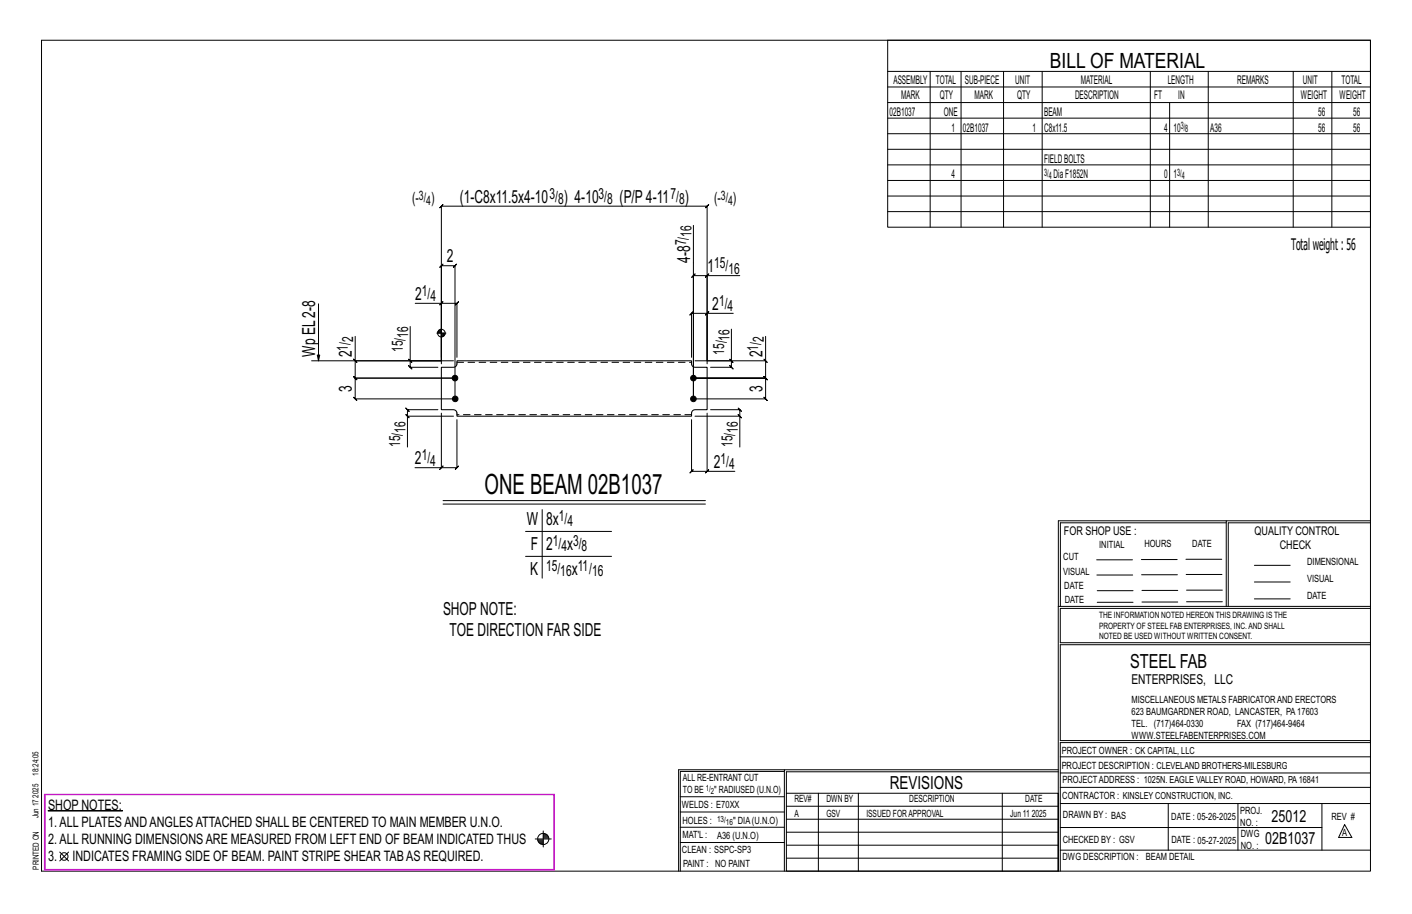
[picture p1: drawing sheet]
<svg xmlns="http://www.w3.org/2000/svg" width="432mm" height="279mm" viewBox="0 0 432 279" stroke-linecap="round" stroke-linejoin="round" font-family="sans-serif">
<defs><g id="words">
<text font-size="8.6" x="148.2" y="151.1">ONE BEAM 02B1037</text>
<text font-size="6.4" x="321.1" y="20.7">BILL OF MATERIAL</text>
<text font-size="5.9" x="345.6" y="204.1">STEEL FAB</text>
<g font-size="5.5">
<text x="140.6" y="62">(1-C8x11.5x4-10</text>
<text x="172.4" y="62">) 4-10</text>
<text x="189.5" y="62">(P/P4-11</text>
<text x="209.4" y="62">)</text>
<text x="136.6" y="80.2">2</text>
<text x="211.1" y="80.3" transform="rotate(-90 211.1 80.3)">4-8</text>
<text x="216.3" y="83.3">1</text>
<text x="127" y="91.7">2</text>
<text x="217.8" y="94.8">2</text>
<text x="96.4" y="109.2" transform="rotate(-90 96.4 109.2)">Wp EL2-8</text>
<text x="107.6" y="109.2" transform="rotate(-90 107.6 109.2)">2</text>
<text x="233.1" y="109.2" transform="rotate(-90 233.1 109.2)">2</text>
<text x="107.6" y="119.8" transform="rotate(-90 107.6 119.8)">3</text>
<text x="233.1" y="119.8" transform="rotate(-90 233.1 119.8)">3</text>
<text x="126.9" y="142">2</text>
<text x="218.3" y="143.1">2</text>
<text x="161.1" y="160.5">W</text>
<text x="167" y="160.5">8x</text>
<text x="162.4" y="168.1">F</text>
<text x="167" y="168.1">2</text>
<text x="173.4" y="168.1">x</text>
<text x="162.2" y="175.7">K</text>
<text x="174.8" y="175.7">x</text>
<text x="135.5" y="187.9">SHOPNOTE:</text>
<text x="137.5" y="194.4">TOE DIRECTION FAR SIDE</text>
<text x="272.2" y="241.1">REVISIONS</text>
</g>
<g font-size="5.1">
<text x="388.9" y="251.3">25012</text>
<text x="386.9" y="258.1">02B1037</text>
</g>
<text font-size="4.9" x="394.8" y="76.4">Totalweight : 56</text>
<g font-size="4.7">
<text x="126" y="62.2">(-</text>
<text x="131.8" y="62.2">)</text>
<text x="168" y="60.8">3/</text>
<text x="170.7" y="62.4">8</text>
<text x="183.1" y="60.8">3/</text>
<text x="185.7" y="62.4">8</text>
<text x="205" y="60.8">7/</text>
<text x="207.7" y="62.4">8</text>
<text x="218.4" y="62.2">(-</text>
<text x="224.1" y="62.2">)</text>
<text x="209.8" y="75" transform="rotate(-90 209.8 75)">7/</text>
<text x="211.5" y="72.4" transform="rotate(-90 211.5 72.4)">16</text>
<text x="218.4" y="82">15/</text>
<text x="222.7" y="83.7">16</text>
<text x="129" y="90.5">1/</text>
<text x="131.6" y="92.1">4</text>
<text x="219.9" y="93.5">1/</text>
<text x="222.5" y="95.2">4</text>
<text x="106.4" y="107.2" transform="rotate(-90 106.4 107.2)">1/</text>
<text x="108" y="104.6" transform="rotate(-90 108 104.6)">2</text>
<text x="123.2" y="107.7" transform="rotate(-90 123.2 107.7)">15/</text>
<text x="124.9" y="103.3" transform="rotate(-90 124.9 103.3)">16</text>
<text x="223.1" y="104.1" transform="rotate(-90 223.1 104.1)">16</text>
<text x="231.9" y="107.2" transform="rotate(-90 231.9 107.2)">1/</text>
<text x="233.6" y="104.6" transform="rotate(-90 233.6 104.6)">2</text>
<text x="221.4" y="108.5" transform="rotate(-90 221.4 108.5)">15/</text>
<text x="122.4" y="136.7" transform="rotate(-90 122.4 136.7)">15/</text>
<text x="124" y="132.3" transform="rotate(-90 124 132.3)">16</text>
<text x="224" y="136.7" transform="rotate(-90 224 136.7)">15/</text>
<text x="225.7" y="132.3" transform="rotate(-90 225.7 132.3)">16</text>
<text x="129" y="140.7">1/</text>
<text x="131.6" y="142.4">4</text>
<text x="220.4" y="141.8">1/</text>
<text x="223" y="143.5">4</text>
<text x="170.9" y="159.3">1/</text>
<text x="173.5" y="160.9">4</text>
<text x="169" y="166.9">1/</text>
<text x="175.2" y="166.9">3/</text>
<text x="171.7" y="168.5">4</text>
<text x="177.9" y="168.5">8</text>
<text x="167" y="174.5">15/</text>
<text x="171.4" y="176.2">16</text>
<text x="176.7" y="174.5">11/</text>
<text x="181" y="176.2">16</text>
</g>
<g font-size="4.4">
<text x="14.7" y="247.5">SHOP NOTES:</text>
<text x="14.7" y="258">2.ALL RUNNING DIMENSIONSARE MEASURED FROM LEFT END OF BEAM INDICATED THUS</text>
<text x="14.7" y="252.8">1.ALL PLATESANDANGLESATTACHED SHALL BE CENTERED TO MAIN MEMBER U.N.O.</text>
<text x="14.7" y="263.2">3.</text>
<text x="22.1" y="263.2">INDICATES FRAMING SIDE OF BEAM. PAINT STRIPE SHEAR TABAS REQUIRED.</text>
</g>
<text font-size="4.2" x="346" y="209.1">ENTERPRISES, LLC</text>
<g font-size="4">
<text x="128.1" y="61.1">3/</text>
<text x="130.3" y="62.5">4</text>
<text x="220.4" y="61.1">3/</text>
<text x="222.7" y="62.5">4</text>
</g>
<g font-size="3.7">
<text x="273.2" y="25.6">ASSEMBLY</text>
<text x="286.2" y="25.6">TOTAL</text>
<text x="295.1" y="25.6">SUB-PIECE</text>
<text x="310.4" y="25.6">UNIT</text>
<text x="330.5" y="25.6">MATERIAL</text>
<text x="357.1" y="25.6">LENGTH</text>
<text x="378.3" y="25.6">REMARKS</text>
<text x="398.4" y="25.6">UNIT</text>
<text x="410.2" y="25.6">TOTAL</text>
<text x="272.1" y="35.5">02B1037</text>
<text x="275.6" y="30.4">MARK</text>
<text x="287.4" y="30.4">QTY</text>
<text x="288.6" y="35.5">ONE</text>
<text x="298" y="30.4">MARK</text>
<text x="311" y="30.4">QTY</text>
<text x="319.3" y="35.5">BEAM</text>
<text x="328.7" y="30.4">DESCRIPTION</text>
<text x="353" y="30.4">FT</text>
<text x="360.3" y="30.4">IN</text>
<text x="397.8" y="30.4">WEIGHT</text>
<text x="403.2" y="35.5">56</text>
<text x="409.6" y="30.4">WEIGHT</text>
<text x="413.8" y="35.5">56</text>
<text x="290.9" y="40.2">1</text>
<text x="294.5" y="40.2">02B1037</text>
<text x="315.8" y="40.2">1</text>
<text x="319.3" y="40.2">C8x11.5</text>
<text x="356" y="40.2">4</text>
<text x="358.9" y="40.2">10</text>
<text x="370.1" y="40.2">A36</text>
<text x="403.2" y="40.2">56</text>
<text x="413.8" y="40.2">56</text>
<text x="319.3" y="49.7">FIELDBOLTS</text>
<text x="290.9" y="54.5">4</text>
<text x="322.2" y="54.5">DiaF1852N</text>
<text x="356" y="54.5">0</text>
<text x="358.9" y="54.5">1</text>
<text x="325.3" y="163.4">FOR SHOP USE :</text>
<text x="383.7" y="163.4">QUALITY CONTROL</text>
<text x="391.4" y="167.8">CHECK</text>
</g>
<g font-size="3.1">
<text x="361.1" y="39.4">3/</text>
<text x="362.5" y="40.5">8</text>
<text x="319.3" y="53.7">3/</text>
<text x="360" y="53.7">3/</text>
<text x="320.7" y="54.8">4</text>
<text x="361.4" y="54.8">4</text>
<text x="336.2" y="167.4">INITIAL</text>
<text x="350" y="167.1">HOURS</text>
<text x="364.6" y="167.2">DATE</text>
<text x="325.2" y="171.3">CUT</text>
<text x="399.8" y="172.8">DIMENSIONAL</text>
<text x="325.1" y="175.8">VISUAL</text>
<text x="399.8" y="177.9">VISUAL</text>
<text x="325.5" y="180">DATE</text>
<text x="325.7" y="184.4">DATE</text>
<text x="399.8" y="183.1">DATE</text>
<text x="346" y="215">MISCELLANEOUS METALS FABRICATORAND ERECTORS</text>
<text x="346" y="218.6">623 BAUMGARDNER ROAD, LANCASTER, PA17603</text>
<text x="346" y="225.8">WWW.STEELFABENTERPRISES.COM</text>
<text x="346" y="222.2">TEL. (717)464-0330</text>
<text x="378.3" y="222.2">FAX (717)464-9464</text>
<text x="324.7" y="230.5">PROJECT OWNER : CK CAPITAL, LLC</text>
<text x="208.8" y="238.8">ALL RE-ENTRANT CUT</text>
<text x="324.7" y="235.1">PROJECT DESCRIPTION : CLEVELAND BROTHERS-MILESBURG</text>
<text x="324.9" y="239.5">PROJECTADDRESS : 1025N. EAGLE VALLEY ROAD, HOWARD, PA16841</text>
<text x="208.8" y="242.5">TO BE</text>
<text x="218.4" y="242.5">&quot; RADIUSED (U.N.O)</text>
<text x="242.9" y="245.3">REV#</text>
<text x="252.7" y="245.3">DWN BY</text>
<text x="278.1" y="245.3">DESCRIPTION</text>
<text x="313.5" y="245.3">DATE</text>
<text x="324.9" y="244.2">CONTRACTOR : KINSLEY CONSTRUCTION, INC.</text>
<text x="208.5" y="247">WELDS : E70XX</text>
<text x="208.7" y="251.7">HOLES :</text>
<text x="224.2" y="251.8">&quot; DIA(U.N.O)</text>
<text x="242.9" y="249.9">A</text>
<text x="252.7" y="249.9">GSV</text>
<text x="264.9" y="249.9">ISSUED FORAPPROVAL</text>
<text x="309" y="249.9">Jun 11</text>
<text x="315.5" y="249.9">2025</text>
<text x="325.1" y="250">DRAWN BY : BAS</text>
<text x="358.2" y="250.5">DATE : 05-26-2025</text>
<text x="379.3" y="248.9">PROJ.</text>
<text x="407.2" y="250.5">REV #</text>
<text x="208.7" y="256.3">MAT'L :</text>
<text x="219.3" y="256.4">A36 (U.N.O)</text>
<text x="325" y="257.6">CHECKED BY : GSV</text>
<text x="358.3" y="257.7">DATE : 05-27-2025</text>
<text x="379.3" y="252.5">NO. :</text>
<text x="379.5" y="255.9">DWG</text>
<text x="410.5" y="255.5">A</text>
<text x="208.6" y="260.7">CLEAN : SSPC-SP3</text>
<text x="324.9" y="262.9">DWG DESCRIPTION :</text>
<text x="350.4" y="263">BEAM DETAIL</text>
<text x="379.5" y="259.5">NO. :</text>
<text x="208.9" y="265">PAINT : NO PAINT</text>
</g>
<g font-size="2.7">
<text x="336.1" y="189">THE INFORMATION NOTED HEREON THIS DRAWING IS THE</text>
<text x="336.1" y="195.4">NOTED BE USED WITHOUT WRITTEN CONSENT.</text>
<text x="336.1" y="192.2">PROPERTY OF STEEL FAB ENTERPRISES, INC.AND SHALL</text>
</g>
<g font-size="2.6">
<text x="215.9" y="241.8">1/</text>
<text x="217.4" y="242.7">2</text>
<text x="219.3" y="251.1">13/</text>
<text x="222" y="252.1">16</text>
</g>
<g font-size="2.5">
<text x="11.7" y="237.1" transform="rotate(-90 11.7 237.1)">18:24:05</text>
<text x="11.8" y="243.8" transform="rotate(-90 11.8 243.8)">2025</text>
<text x="11.8" y="250.1" transform="rotate(-90 11.8 250.1)">Jun 17</text>
<text x="11.9" y="265.8" transform="rotate(-90 11.9 265.8)">PRINTED ON</text>
</g>
</g></defs>
<g fill="#000" stroke="#000" stroke-width=".31">
<path d="M14.7 247.8h22.8v.1h-22.8z"/>
<circle cx="139.1" cy="115.6" r=".86"/>
<circle cx="212.1" cy="115.6" r=".86"/>
<circle cx="139.2" cy="121.9" r=".86"/>
<circle cx="212.1" cy="121.9" r=".86"/>
</g>
<g fill="none" stroke="#000" stroke-width=".31">
<path d="M12.7 12.3h406.4v254h-406.4zM271.5 12.3h147.6v57.2h-147.6zM271.5 21.8h147.6M271.5 26.6h147.6M271.5 31.4h147.6M271.5 36.1h147.6M284.5 21.8v47.7M293.9 21.8v47.7M306.9 21.8v47.7M318.7 21.8v47.7M351.8 21.8v47.7M357.7 31.4v38.1"/>
<path d="M369.5 21.8v47.7M395.5 21.8v47.7M407.3 21.8v47.7M271.5 40.9h147.6M271.5 45.6h147.6M271.5 50.4h147.6M271.5 55.2h147.6M271.5 59.9h147.6M212.1 68.9v53v-37.6l-.5 .5 1-1-.5 .5h4.1M271.5 64.7h147.6M97.4 92.9v17.4l-.4-1.8h.8l-.4 1.8M125.4 99.8v10.5h13.3"/>
<path d="M127 92.7h8v18.5M134.5 93.2l1-1zM135 92.7h4.7l-.5 .5 1-1-.5 .5v16.5M215.7 84.8l1-1zM216.2 95.8h-4.7l.5-.5-1 1 .5-.5v13.4M216.7 95.3l-1 1zM224.2 95.8h-8v15.4M226.2 84.3h-10v26h17.9v-7.5M95.3 110.3h39.7v-47.3l-.5 .5 1-1-.5 .5h81.2l-.5 .5 1-1-.5 .5v47.3M108.1 109.8l1 1zM108.6 102.8v7.5h26.4v-29.1l-.5 .5 1-1-.5 .5h4.1l-.5 .5 1-1-.5 .5v40.7M108.6 110.3v5.3l-.5-.5 1 1-.5-.5h30.5h-30.5l-.5-.5 1 1-.5-.5v6.3l-.5-.5 1 1-.5-.5h30.6"/>
<path d="M124.9 109.8l1 1zM125.4 110.3v2l-.5-.5 1 1-.5-.5h8.5M133.6 101.8h2.8M133.9 101.3v.5M134.1 101v.8M134.3 100.9v.9M134.5 100.7v1.1M134.8 100.7v1.1M135 100.4v8.8M135.2 101.8v1.2M135.4 101.8v1.1M135.6 101.8v1"/>
<path d="M135.8 101.8v.8M136 101.8v.5M223.2 109.8l1 1zM223.7 100.6v9.7h-11.2M223.7 110.3v2l-.5-.5 1 1-.5-.5h-6.4M233.6 109.8l1 1zM234.1 110.3v5.3l-.5-.5 1 1-.5-.5h-22h22l-.5-.5 1 1-.5-.5v6.3l-.5-.5 1 1-.5-.5h-22M124.1 126.7l1 1zM133.9 125.2h-9.3l-.5-.5 1 1-.5-.5v2M135 126.3v16.7h-8.1M138.7 127.2h-14.1v9.5M139.7 128.3v14.7l.5-.5-1 1 .5-.5h-4.7"/>
<path d="M211.5 128.3v15.8l-.5 .5 1-1-.5 .5h4.7M212.5 127.2h13.7v9.5M216.2 126.3v17.8h8.5M217.3 125.2h8.9l-.5-.5 1 1-.5-.5v2M225.7 126.7l1 1zM134.5 143.5l1-1zM135.5 153h80.2M135.5 154.1h80.2M165.8 155.8v20.9M216.2 144.1l.5-.5-1 1zM375 159.8h-50.7v25.6M375 159.2h-51.3l-.1 107.1"/>
<path d="M419.1 159.2h-44.1v26.2M419.1 159.8h-43.5v25.6M160.7 162.5h26.3M160.7 170.1h26.3M335.4 171.1h10.9M335.4 175.8h11M349 171h11M349.1 175.7h11M362.7 171h10.9M362.7 175.6h11M383.6 172.8h11M383.6 177.9h11"/>
<path d="M323.7 185.4h95.4M335.5 184.1h11M335.5 180.6h11M349.2 184h11M349.2 180.5h11M362.9 180.4h10.9M362.9 184h10.9M383.6 183.1h11M419.1 186h-94.9v10.5h94.9M419.1 197.1h-94.9v29.3h94.9v.6h-94.9v39.3M239.9 235.8h-31.9v30.5M239.9 235.3h-32.4v31"/>
<path d="M323.6 235.3h-83.7v31M323.6 235.9h-83.1v6.6M324.2 236.3h94.9M324.2 231.4h94.9M163.7 256.5h4.9M164.4 256.8h1.7M164.5 257h1.6M164.6 257.3h1.5M164.9 257.6h1.2M165.2 257.9h.9M166.1 254v4.9M166.1 256.2h1.7"/>
<path d="M166.1 255h1M166.1 255.9h1.6M166.1 255.3h1.3M166.1 255.6h1.5M208 252.9h31.9M208 257.5h31.9M208 243.6h31.9M208 248.2h31.9M240.5 242.5h83.1v23.8h-83.1zM240.5 258.4h83.1M240.5 254.4h83.1M240.5 250.4h83.1"/>
<path d="M240.5 246.5h83.1M250.3 242.5v23.8M262.5 242.5v23.8M306.5 242.5v23.8M324.2 253h80.1M324.2 245.6h94.9M324.2 259.9h94.9M324.2 240.7h94.9M357.3 245.6v14.3M378.6 245.6v14.3M404.3 245.6v14.3M411.2 252.1l2.2 3.9h-4z"/>
<path d="M18.3 260.5l2.7 2.7M21 260.5l-2.7 2.7M240.5 262.3h83.1"/>
<circle cx="135" cy="101.8" r="1.16"/>
<circle cx="166.1" cy="256.5" r="1.71"/>
<circle cx="19.6" cy="261.8" r="1.17"/>
</g>
<path d="M13.7 242.8h155.8v23.1h-155.8z" fill="none" stroke="#f0f" stroke-width=".5"/>
<path d="M135 112.3h3.7a1.06 1.06 0 0 0 1-1.1v-.9h71.8v.9a1.06 1.06 0 0 0 1 1.1h3.7v12.9h-3.7a1.06 1.06 0 0 0-1 1.1v.9h-71.8v-.9a1.06 1.06 0 0 0-1-1.1h-3.7z" fill="none" stroke="#000" stroke-width=".32"/>
<path d="M139.7 111.3v-.1M139.7 110.8h71.8M211.5 111.2v.1M139.7 126.3v-.1M211.5 126.8h-71.8M211.5 126.2v.1" fill="none" stroke="#000" stroke-width=".31" stroke-dasharray="2 1.4"/>
<use href="#words"/>
</svg>
